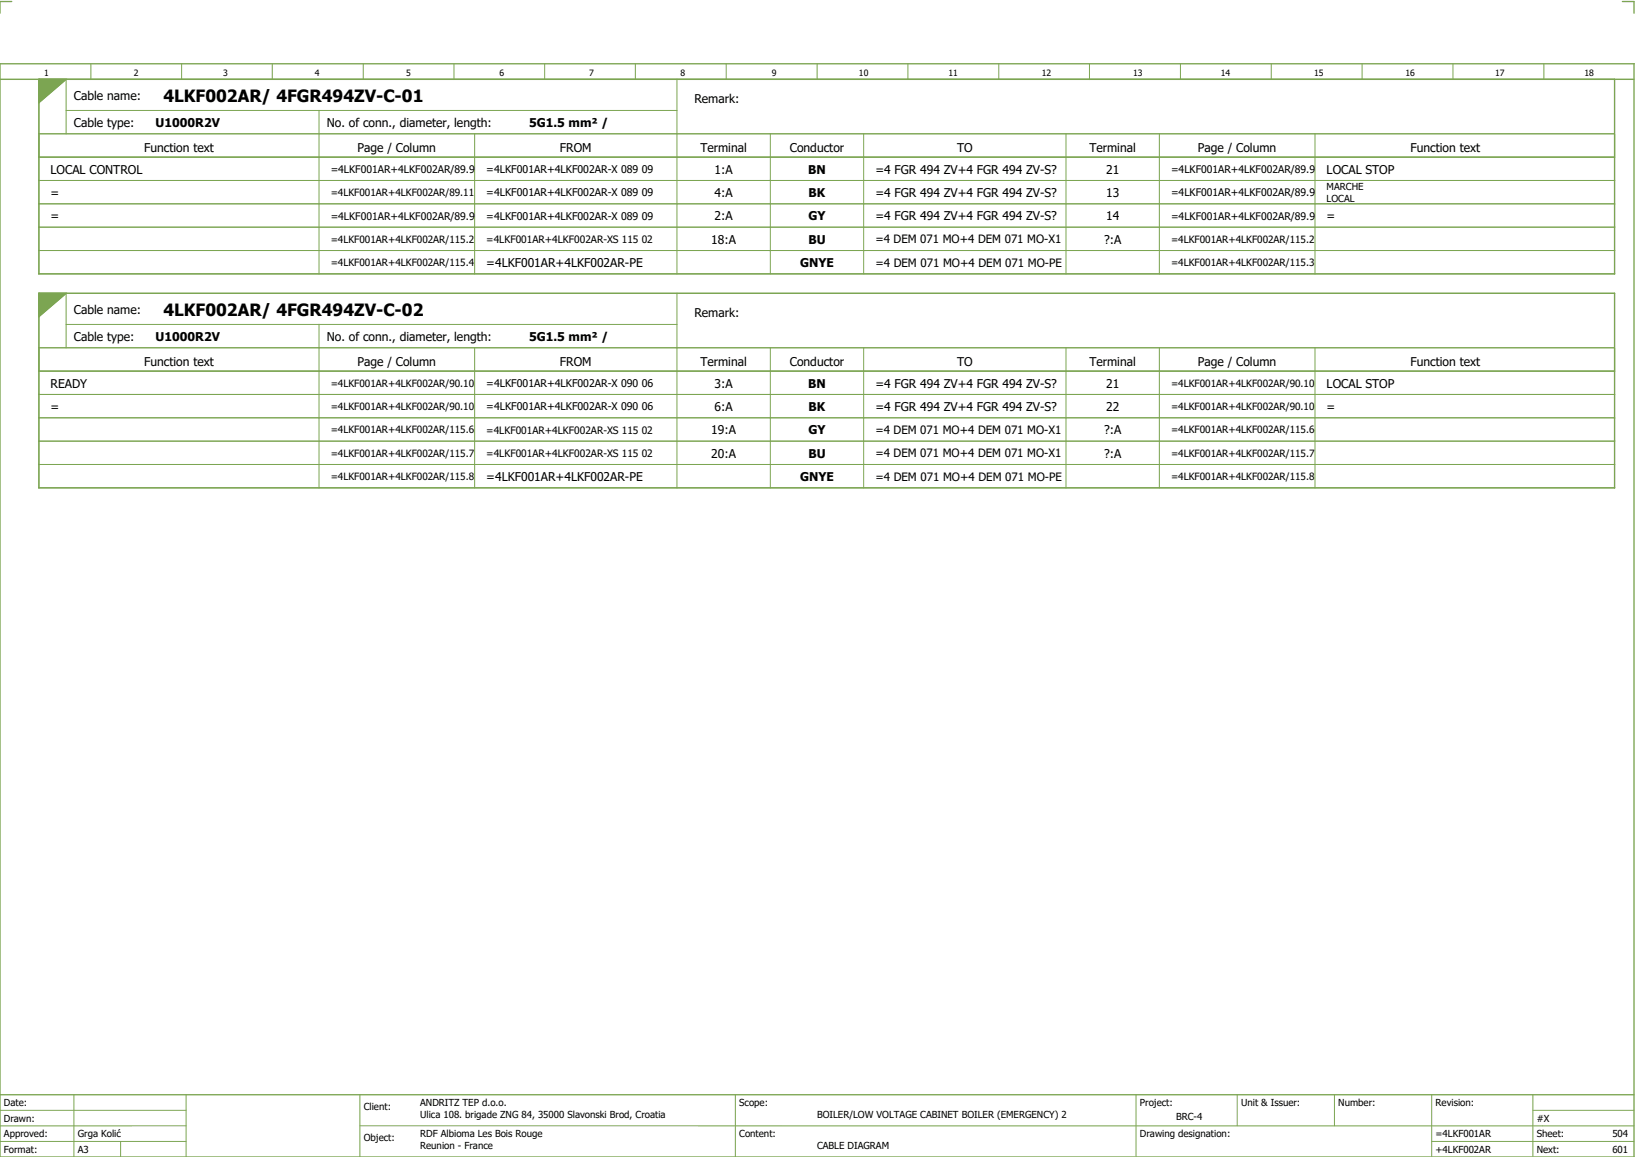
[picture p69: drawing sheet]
<svg xmlns="http://www.w3.org/2000/svg" width="421mm" height="297mm" viewBox="0 0 421 297" stroke-linecap="round" stroke-linejoin="round" font-family="sans-serif">
<defs><g id="words">
<g font-size="4.3">
<text x="42" y="26.1">4LKF002AR/ 4FGR494ZV-C-01</text>
<text x="42" y="81.1">4LKF002AR/ 4FGR494ZV-C-02</text>
</g>
<g font-size="3.1">
<text x="19" y="25.6">Cable name:</text>
<text x="178.5" y="26.5">Remark:</text>
<text x="19" y="32.6">Cable type:</text>
<text x="40" y="32.6">U1000R2V</text>
<text x="84" y="32.6">No. of conn., diameter, length:</text>
<text x="136" y="32.6">5G1.5 mm² /</text>
<text x="37.1" y="39.1">Function text</text>
<text x="91.9" y="39.1">Page / Column</text>
<text x="143.9" y="39.1">FROM</text>
<text x="180" y="39.1">Terminal</text>
<text x="203" y="39.1">Conductor</text>
<text x="246" y="39.1">TO</text>
<text x="280" y="39.1">Terminal</text>
<text x="307.9" y="39.1">Page / Column</text>
<text x="362.5" y="39.1">Function text</text>
<text x="13" y="44.6">LOCAL CONTROL</text>
<text x="183.7" y="44.6">1:A</text>
<text x="207.7" y="44.6">BN</text>
<text x="225" y="44.6">=4 FGR 494 ZV+4 FGR 494 ZV-S?</text>
<text x="284.3" y="44.6">21</text>
<text x="341" y="44.6">LOCAL STOP</text>
<text x="13" y="50.6">=</text>
<text x="183.7" y="50.6">4:A</text>
<text x="207.9" y="50.6">BK</text>
<text x="225" y="50.6">=4 FGR 494 ZV+4 FGR 494 ZV-S?</text>
<text x="284.3" y="50.6">13</text>
<text x="13" y="56.6">=</text>
<text x="183.7" y="56.6">2:A</text>
<text x="207.8" y="56.6">GY</text>
<text x="225" y="56.6">=4 FGR 494 ZV+4 FGR 494 ZV-S?</text>
<text x="284.3" y="56.6">14</text>
<text x="341" y="56.6">=</text>
<text x="182.8" y="62.6">18:A</text>
<text x="207.8" y="62.6">BU</text>
<text x="283.8" y="62.6">?:A</text>
<text x="125" y="68.6">=4LKF001AR+4LKF002AR-PE</text>
<text x="205.7" y="68.6">GNYE</text>
<text x="19" y="80.6">Cable name:</text>
<text x="178.5" y="81.5">Remark:</text>
<text x="19" y="87.6">Cable type:</text>
<text x="40" y="87.6">U1000R2V</text>
<text x="84" y="87.6">No. of conn., diameter, length:</text>
<text x="136" y="87.6">5G1.5 mm² /</text>
<text x="37.1" y="94.1">Function text</text>
<text x="91.9" y="94.1">Page / Column</text>
<text x="143.9" y="94.1">FROM</text>
<text x="180" y="94.1">Terminal</text>
<text x="203" y="94.1">Conductor</text>
<text x="246" y="94.1">TO</text>
<text x="280" y="94.1">Terminal</text>
<text x="307.9" y="94.1">Page / Column</text>
<text x="362.5" y="94.1">Function text</text>
<text x="13" y="99.6">READY</text>
<text x="183.7" y="99.6">3:A</text>
<text x="207.7" y="99.6">BN</text>
<text x="225" y="99.6">=4 FGR 494 ZV+4 FGR 494 ZV-S?</text>
<text x="284.3" y="99.6">21</text>
<text x="341" y="99.6">LOCAL STOP</text>
<text x="13" y="105.6">=</text>
<text x="183.7" y="105.6">6:A</text>
<text x="207.9" y="105.6">BK</text>
<text x="225" y="105.6">=4 FGR 494 ZV+4 FGR 494 ZV-S?</text>
<text x="284.3" y="105.6">22</text>
<text x="341" y="105.6">=</text>
<text x="182.8" y="111.6">19:A</text>
<text x="207.8" y="111.6">GY</text>
<text x="283.8" y="111.6">?:A</text>
<text x="182.8" y="117.6">20:A</text>
<text x="207.8" y="117.6">BU</text>
<text x="283.8" y="117.6">?:A</text>
<text x="125" y="123.6">=4LKF001AR+4LKF002AR-PE</text>
<text x="205.7" y="123.6">GNYE</text>
</g>
<g font-size="3">
<text x="225" y="62.6">=4 DEM 071 MO+4 DEM 071 MO-X1</text>
<text x="225" y="68.6">=4 DEM 071 MO+4 DEM 071 MO-PE</text>
<text x="225" y="111.6">=4 DEM 071 MO+4 DEM 071 MO-X1</text>
<text x="225" y="117.6">=4 DEM 071 MO+4 DEM 071 MO-X1</text>
<text x="225" y="123.6">=4 DEM 071 MO+4 DEM 071 MO-PE</text>
</g>
<g font-size="2.7">
<text x="85" y="44.5">=4LKF001AR+4LKF002AR/89.9</text>
<text x="125" y="44.5">=4LKF001AR+4LKF002AR-X 089 09</text>
<text x="301" y="44.5">=4LKF001AR+4LKF002AR/89.9</text>
<text x="125" y="50.5">=4LKF001AR+4LKF002AR-X 089 09</text>
<text x="301" y="50.5">=4LKF001AR+4LKF002AR/89.9</text>
<text x="85" y="56.5">=4LKF001AR+4LKF002AR/89.9</text>
<text x="125" y="56.5">=4LKF001AR+4LKF002AR-X 089 09</text>
<text x="301" y="56.5">=4LKF001AR+4LKF002AR/89.9</text>
<text x="125" y="99.5">=4LKF001AR+4LKF002AR-X 090 06</text>
<text x="125" y="105.5">=4LKF001AR+4LKF002AR-X 090 06</text>
</g>
<g font-size="2.6">
<text x="85" y="50.4">=4LKF001AR+4LKF002AR/89.11</text>
<text x="85" y="62.4">=4LKF001AR+4LKF002AR/115.2</text>
<text x="125" y="62.4">=4LKF001AR+4LKF002AR-XS 115 02</text>
<text x="301" y="62.4">=4LKF001AR+4LKF002AR/115.2</text>
<text x="85" y="68.4">=4LKF001AR+4LKF002AR/115.4</text>
<text x="301" y="68.4">=4LKF001AR+4LKF002AR/115.3</text>
<text x="85" y="99.4">=4LKF001AR+4LKF002AR/90.10</text>
<text x="301" y="99.4">=4LKF001AR+4LKF002AR/90.10</text>
<text x="85" y="105.4">=4LKF001AR+4LKF002AR/90.10</text>
<text x="301" y="105.4">=4LKF001AR+4LKF002AR/90.10</text>
<text x="85" y="111.4">=4LKF001AR+4LKF002AR/115.6</text>
<text x="125" y="111.4">=4LKF001AR+4LKF002AR-XS 115 02</text>
<text x="301" y="111.4">=4LKF001AR+4LKF002AR/115.6</text>
<text x="85" y="117.4">=4LKF001AR+4LKF002AR/115.7</text>
<text x="125" y="117.4">=4LKF001AR+4LKF002AR-XS 115 02</text>
<text x="301" y="117.4">=4LKF001AR+4LKF002AR/115.7</text>
<text x="85" y="123.4">=4LKF001AR+4LKF002AR/115.8</text>
<text x="301" y="123.4">=4LKF001AR+4LKF002AR/115.8</text>
</g>
<g font-size="2.5">
<text x="341" y="48.9">MARCHE</text>
<text x="341" y="51.9">LOCAL</text>
<text x="1" y="284.4">Date:</text>
<text x="93.5" y="285.4">Client:</text>
<text x="108" y="284.4">ANDRITZ TEP d.o.o.</text>
<text x="108" y="287.4">Ulica 108. brigade ZNG 84, 35000 Slavonski Brod, Croatia</text>
<text x="190" y="284.4">Scope:</text>
<text x="210" y="287.4">BOILER/LOW VOLTAGE CABINET BOILER (EMERGENCY) 2</text>
<text x="293" y="284.4">Project:</text>
<text x="302.3" y="287.9">BRC-4</text>
<text x="319" y="284.4">Unit &amp; Issuer:</text>
<text x="344" y="284.4">Number:</text>
<text x="369" y="284.4">Revision:</text>
<text x="1" y="288.4">Drawn:</text>
<text x="1" y="292.4">Approved:</text>
<text x="20" y="292.4">Grga Kolić</text>
<text x="93.5" y="293.4">Object:</text>
<text x="108" y="292.4">RDF Albioma Les Bois Rouge</text>
<text x="190" y="292.4">Content:</text>
<text x="293" y="292.4">Drawing designation:</text>
<text x="369" y="292.4">=4LKF001AR</text>
<text x="395" y="292.4">Sheet:</text>
<text x="395" y="288.4">#X</text>
<text x="414.4" y="292.4">504</text>
<text x="1" y="296.4">Format:</text>
<text x="20" y="296.4">A3</text>
<text x="108" y="295.4">Reunion - France</text>
<text x="210" y="295.4">CABLE DIAGRAM</text>
<text x="369" y="296.4">+4LKF002AR</text>
<text x="395" y="296.4">Next:</text>
<text x="414.4" y="296.4">601</text>
</g>
<g font-size="2.2">
<text x="11.4" y="19.4">1</text>
<text x="34.4" y="19.4">2</text>
<text x="57.4" y="19.4">3</text>
<text x="80.9" y="19.4">4</text>
<text x="104.4" y="19.4">5</text>
<text x="128.4" y="19.4">6</text>
<text x="151.4" y="19.4">7</text>
<text x="174.9" y="19.4">8</text>
<text x="198.4" y="19.4">9</text>
<text x="220.8" y="19.4">10</text>
<text x="243.8" y="19.4">11</text>
<text x="267.8" y="19.4">12</text>
<text x="291.3" y="19.4">13</text>
<text x="313.8" y="19.4">14</text>
<text x="337.8" y="19.4">15</text>
<text x="361.3" y="19.4">16</text>
<text x="384.3" y="19.4">17</text>
<text x="407.3" y="19.4">18</text>
</g>
</g></defs>
<path d="M0 16.4h420v281h-420zM3 .4h-3v3M417 .4h3v3M0 20.4h420M10 20.4v50h405v-50M17 20.4l-7 6M10 75.4h405v50h-405zM17 75.4l-7 6M0 281.4h420" fill="none" stroke="#7ca552" stroke-width=".35"/>
<g fill="none" stroke="#7ca552" stroke-width=".26">
<path d="M23.4 16.5v4M46.7 16.4v4M70 16.4v4M93.4 16.4v4M116.7 16.5v4M140 16.4v4M163.3 16.4v4M186.7 16.4v4M210 16.4v4M233.4 16.4v4M256.7 16.4v4M280 16.5v4"/>
<path d="M303.4 16.4v4M326.8 16.4v4M350.1 16.4v4M373.5 16.4v4M396.8 16.4v4M10 34.4h405M10 20.4h405v50h-405zM17 28.4h157M17 20.4v14M82 28.4v12M122 34.4v6M174 20.4v20"/>
<path d="M198 34.4v6M222 34.4v6M274 34.4v6M298 34.4v6M338 34.4v6M10 40.4h405M10 46.4h405M10 52.4h405M10 58.4h405M82 40.5v5.9M82 46.5v5.9M82 52.5v5.9"/>
<path d="M82 58.5v5.9M122 40.5v5.9M122 46.5v5.9M122 52.5v5.9M122 58.5v5.9M174 40.5v5.9M174 46.5v5.9M174 52.5v5.9M174 58.5v5.9M198 40.5v5.9M198 46.5v5.9M198 52.5v5.9"/>
<path d="M198 58.5v5.9M222 40.5v5.9M222 46.5v5.9M222 52.5v5.9M222 58.5v5.9M274 40.5v5.9M274 46.5v5.9M274 52.5v5.9M274 58.5v5.9M298 40.5v5.9M298 46.5v5.9M298 52.5v5.9"/>
<path d="M298 58.5v5.9M338 40.5v5.9M338 46.5v5.9M338 52.5v5.9M338 58.5v5.9M10 75.4h405v50h-405zM10 64.4h405M17 75.4v14M82 64.5v5.9M122 64.5v5.9M174 64.5v5.9M174 75.4v20"/>
<path d="M198 64.5v5.9M222 64.5v5.9M274 64.5v5.9M298 64.5v5.9M338 64.5v5.9M10 89.4h405M10 95.4h405M17 83.4h157M82 83.4v12M82 95.5v5.9M122 89.4v6M122 95.5v5.9"/>
<path d="M174 95.5v5.9M198 89.4v6M198 95.5v5.9M222 89.4v6M222 95.5v5.9M274 89.4v6M274 95.5v5.9M298 89.4v6M298 95.5v5.9M338 89.4v6M338 95.5v5.9M10 101.4h405"/>
<path d="M10 107.4h405M10 113.4h405M10 119.4h405M82 101.5v5.9M82 107.5v5.9M82 113.5v5.9M82 119.5v5.9M122 101.5v5.9M122 107.5v5.9M122 113.5v5.9M122 119.5v5.9M174 101.5v5.9"/>
<path d="M174 107.5v5.9M174 113.5v5.9M174 119.5v5.9M198 101.5v5.9M198 107.5v5.9M198 113.5v5.9M198 119.5v5.9M222 101.5v5.9M222 107.5v5.9M222 113.5v5.9M222 119.5v5.9M274 101.5v5.9"/>
<path d="M274 107.5v5.9M274 113.5v5.9M274 119.5v5.9M298 101.5v5.9M298 107.5v5.9M298 113.5v5.9M298 119.5v5.9M338 101.5v5.9M338 107.5v5.9M338 113.5v5.9M338 119.5v5.9M0 285.4h47.8"/>
<path d="M0 293.4h47.8M19 281.4v16M31 293.4v4M47.8 281.4v16M47.8 289.4h-47.8M92.5 281.4v16M92.5 289.4h327.5M189 281.4v16M292 281.4v15.8M318 281.4v8M343 281.4v8M368 281.4v15.8"/>
<path d="M368 293.4h52M394 285.4h26M394 281.4v15.8"/>
</g>
<g fill="#7ca552" stroke="#7ca552" stroke-width=".26">
<path d="M10 20.4h7l-7 6z"/>
<path d="M10 75.4h7l-7 6z"/>
</g>
<use href="#words"/>
</svg>
